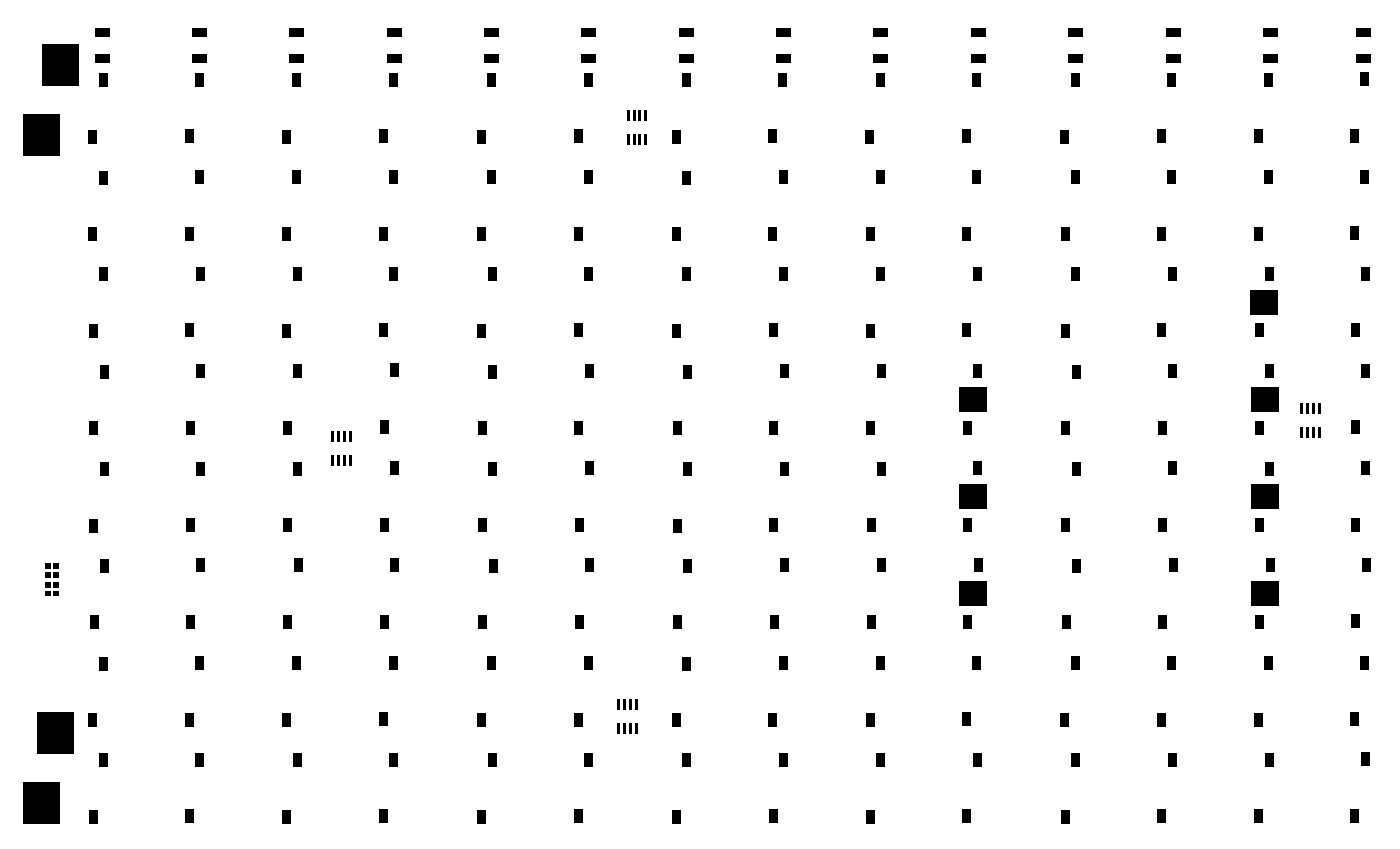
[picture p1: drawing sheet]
<svg xmlns="http://www.w3.org/2000/svg" width="302mm" height="183mm" viewBox="0 0 302 183" stroke-linecap="round" stroke-linejoin="round" font-family="sans-serif">
<g fill="#000">
<path d="M9.1 9.6h7.9v9h-7.9zM21.3 15.9h1.8v2.8h-1.8zM20.4 11.8h3.2v1.8h-3.2zM20.4 6.2h3.2v1.8h-3.2zM42.2 15.8h1.8v2.8h-1.8zM41.4 11.8h3.2v1.8h-3.2zM41.4 6.2h3.2v1.8h-3.2zM63.1 15.8h1.8v2.9h-1.8zM62.4 11.8h3.2v1.8h-3.2zM62.4 6.2h3.2v1.8h-3.2zM83.9 15.7h1.8v2.9h-1.8zM83.4 11.8h3.2v1.8h-3.2z"/>
<path d="M83.4 6.2h3.2v1.8h-3.2zM105.2 15.9h1.8v2.8h-1.8zM104.4 11.8h3.2v1.8h-3.2zM104.4 6.2h3.2v1.8h-3.2zM126 15.8h1.8v2.8h-1.8zM125.4 11.8h3.2v1.8h-3.2zM125.4 6.2h3.2v1.8h-3.2zM147.2 15.9h1.8v2.8h-1.8zM146.4 11.8h3.2v1.8h-3.2zM146.4 6.2h3.2v1.8h-3.2zM167.9 15.8h1.8v2.8h-1.8zM167.4 11.8h3.2v1.8h-3.2z"/>
<path d="M167.4 6.2h3.2v1.8h-3.2zM189 15.8h1.8v2.9h-1.8zM188.4 11.8h3.2v1.8h-3.2zM188.4 6.2h3.2v1.8h-3.2zM209.8 15.7h1.8v2.9h-1.8zM209.4 11.8h3.2v1.8h-3.2zM209.4 6.2h3.2v1.8h-3.2zM231 15.9h1.8v2.8h-1.8zM230.4 11.8h3.2v1.8h-3.2zM230.4 6.2h3.2v1.8h-3.2zM251.8 15.8h1.8v2.8h-1.8zM251.4 11.8h3.2v1.8h-3.2z"/>
<path d="M251.4 6.2h3.2v1.8h-3.2zM272.8 15.8h1.8v2.9h-1.8zM272.4 11.8h3.2v1.8h-3.2zM272.4 6.2h3.2v1.8h-3.2zM293.5 15.7h1.8v2.9h-1.8zM292.4 11.8h3.2v1.8h-3.2zM292.4 6.2h3.2v1.8h-3.2zM5.1 24.6h7.9v9h-7.9zM19.1 28.1h1.8v2.8h-1.8zM21.4 36.9h1.8v2.8h-1.8zM40 28h1.8v2.8h-1.8zM42.2 36.8h1.8v2.8h-1.8z"/>
<path d="M60.9 28h1.8v2.9h-1.8zM63.1 36.8h1.8v2.9h-1.8zM81.7 27.9h1.8v2.9h-1.8zM83.9 36.7h1.8v2.9h-1.8zM103 28.1h1.8v2.8h-1.8zM105.2 36.9h1.8v2.8h-1.8zM123.8 28h1.8v2.8h-1.8zM126 36.8h1.8v2.8h-1.8zM135.2 29h.6v2.2h-.6zM135.2 23.7h.6v2.2h-.6zM136.5 23.7h.6v2.2h-.6zM136.5 29h.6v2.2h-.6z"/>
<path d="M137.7 29h.6v2.2h-.6zM137.7 23.7h.6v2.2h-.6zM139 23.7h.6v2.2h-.6zM139 29h.6v2.2h-.6zM145 28.1h1.8v2.8h-1.8zM147.2 36.9h1.8v2.8h-1.8zM165.7 28h1.8v2.8h-1.8zM168 36.8h1.8v2.8h-1.8zM186.8 28h1.8v2.9h-1.8zM189 36.8h1.8v2.9h-1.8zM207.6 27.9h1.8v2.9h-1.8zM209.8 36.7h1.8v2.9h-1.8z"/>
<path d="M228.8 28.1h1.8v2.8h-1.8zM231 36.9h1.8v2.8h-1.8zM249.6 28h1.8v2.8h-1.8zM251.8 36.8h1.8v2.8h-1.8zM270.6 28h1.8v2.9h-1.8zM272.8 36.8h1.8v2.9h-1.8zM291.3 27.9h1.8v2.9h-1.8zM293.5 36.7h1.8v2.9h-1.8zM19.2 49.1h1.8v2.8h-1.8zM40 49h1.8v2.8h-1.8zM60.9 49h1.8v2.9h-1.8zM81.7 48.9h1.8v2.9h-1.8z"/>
<path d="M103 49.1h1.8v2.8h-1.8zM123.8 49h1.8v2.8h-1.8zM145 49.1h1.8v2.8h-1.8zM165.8 49h1.8v2.8h-1.8zM186.8 49h1.8v2.9h-1.8zM207.6 48.9h1.8v2.9h-1.8zM228.8 49.1h1.8v2.8h-1.8zM249.6 49h1.8v2.8h-1.8zM270.6 49h1.8v2.9h-1.8zM291.3 48.9h1.8v2.9h-1.8zM19.2 69.9h1.8v2.9h-1.8zM21.4 57.7h1.8v2.9h-1.8z"/>
<path d="M40 69.8h1.8v2.9h-1.8zM42.2 57.6h1.8v2.9h-1.8zM61 69.9h1.8v2.8h-1.8zM63.2 57.7h1.8v2.8h-1.8zM81.8 69.8h1.8v2.8h-1.8zM84 57.6h1.8v2.8h-1.8zM103.1 69.9h1.8v2.8h-1.8zM105.3 57.7h1.8v2.8h-1.8zM123.9 69.8h1.8v2.9h-1.8zM126.1 57.6h1.8v2.9h-1.8zM145.1 69.9h1.8v2.9h-1.8zM147.3 57.7h1.8v2.9h-1.8z"/>
<path d="M165.9 69.8h1.8v2.9h-1.8zM168.1 57.6h1.8v2.9h-1.8zM186.8 69.9h1.8v2.8h-1.8zM189 57.7h1.8v2.8h-1.8zM207.7 69.8h1.8v2.8h-1.8zM209.9 57.6h1.8v2.8h-1.8zM228.9 69.9h1.8v2.8h-1.8zM231.1 57.7h1.8v2.8h-1.8zM249.7 69.8h1.8v2.9h-1.8zM251.9 57.6h1.8v2.9h-1.8zM270.7 69.8h1.8v2.9h-1.8zM272.9 57.6h1.8v2.9h-1.8z"/>
<path d="M269.7 62.6h6v5.2h-6zM291.4 69.8h1.8v2.8h-1.8zM293.6 57.6h1.8v2.8h-1.8zM19.3 90.9h1.8v2.9h-1.8zM21.5 78.7h1.8v2.9h-1.8zM40.2 90.8h1.8v2.9h-1.8zM42.4 78.6h1.8v2.9h-1.8zM61.1 90.9h1.8v2.8h-1.8zM63.3 78.7h1.8v2.8h-1.8zM71.5 93h.6v2.2h-.6zM72.7 93h.6v2.2h-.6zM74 93h.6v2.2h-.6z"/>
<path d="M75.3 93h.6v2.2h-.6zM81.9 90.6h1.8v2.9h-1.8zM84.1 78.4h1.8v2.9h-1.8zM103.2 90.9h1.8v2.9h-1.8zM105.4 78.7h1.8v2.9h-1.8zM124 90.8h1.8v2.9h-1.8zM126.2 78.6h1.8v2.9h-1.8zM145.2 90.9h1.8v2.9h-1.8zM147.4 78.7h1.8v2.9h-1.8zM166 90.8h1.8v2.9h-1.8zM168.2 78.6h1.8v2.9h-1.8zM187 90.9h1.8v2.8h-1.8z"/>
<path d="M189.2 78.7h1.8v2.8h-1.8zM207.8 90.8h1.8v2.8h-1.8zM210 78.6h1.8v2.8h-1.8zM206.8 83.5h6v5.2h-6zM229 90.9h1.8v2.9h-1.8zM231.2 78.7h1.8v2.9h-1.8zM249.8 90.8h1.8v2.9h-1.8zM252 78.6h1.8v2.9h-1.8zM270.8 90.9h1.8v2.8h-1.8zM273 78.7h1.8v2.8h-1.8zM269.8 83.6h6v5.2h-6zM280.5 92.2h.6v2.2h-.6z"/>
<path d="M280.5 87h.6v2.2h-.6zM281.7 87h.6v2.2h-.6zM281.7 92.2h.6v2.2h-.6zM283 92.2h.6v2.2h-.6zM283 87h.6v2.2h-.6zM284.3 87h.6v2.2h-.6zM284.3 92.2h.6v2.2h-.6zM291.5 90.8h1.8v2.8h-1.8zM293.7 78.6h1.8v2.8h-1.8zM19.4 111.9h1.8v2.9h-1.8zM21.6 99.7h1.8v2.9h-1.8zM40.2 111.8h1.8v2.9h-1.8z"/>
<path d="M42.4 99.6h1.8v2.9h-1.8zM61.1 111.9h1.8v2.8h-1.8zM63.3 99.7h1.8v2.8h-1.8zM71.5 98.2h.6v2.2h-.6zM72.7 98.2h.6v2.2h-.6zM74 98.2h.6v2.2h-.6zM75.3 98.2h.6v2.2h-.6zM81.9 111.8h1.8v2.8h-1.8zM84.1 99.6h1.8v2.8h-1.8zM103.2 111.9h1.8v2.8h-1.8zM105.4 99.7h1.8v2.8h-1.8zM124 111.8h1.8v2.9h-1.8z"/>
<path d="M126.2 99.6h1.8v2.9h-1.8zM145.2 111.9h1.8v2.9h-1.8zM147.4 99.7h1.8v2.9h-1.8zM166 111.8h1.8v2.9h-1.8zM168.2 99.6h1.8v2.9h-1.8zM187 111.9h1.8v2.8h-1.8zM189.2 99.7h1.8v2.8h-1.8zM207.8 111.8h1.8v2.8h-1.8zM210 99.6h1.8v2.8h-1.8zM206.8 104.5h6v5.2h-6zM229 111.9h1.8v2.8h-1.8zM231.2 99.7h1.8v2.8h-1.8z"/>
<path d="M249.8 111.8h1.8v2.9h-1.8zM252 99.6h1.8v2.9h-1.8zM270.8 111.9h1.8v2.8h-1.8zM273 99.7h1.8v2.8h-1.8zM269.8 104.6h6v5.2h-6zM291.5 111.8h1.8v2.8h-1.8zM293.7 99.6h1.8v2.8h-1.8zM9.8 127.6h1.1v1h-1.1zM9.7 123.5h1.2v1.1h-1.2zM9.7 125.5h1.2v1.1h-1.2zM9.7 121.5h1.2v1.1h-1.2zM11.5 127.6h1.1v1h-1.1z"/>
<path d="M11.4 123.5h1.2v1.1h-1.2zM11.4 125.5h1.2v1.1h-1.2zM11.4 121.5h1.2v1.1h-1.2zM19.4 132.8h1.8v2.8h-1.8zM21.6 120.6h1.8v2.8h-1.8zM40.2 132.7h1.8v2.8h-1.8zM42.4 120.5h1.8v2.8h-1.8zM61.2 132.7h1.8v2.9h-1.8zM63.4 120.5h1.8v2.9h-1.8zM82 132.6h1.8v2.9h-1.8zM84.2 120.4h1.8v2.9h-1.8zM103.3 132.7h1.8v2.9h-1.8z"/>
<path d="M105.5 120.5h1.8v2.9h-1.8zM124.1 132.7h1.8v2.8h-1.8zM126.3 120.5h1.8v2.8h-1.8zM145.3 132.8h1.8v2.8h-1.8zM147.5 120.6h1.8v2.8h-1.8zM166.1 132.7h1.8v2.8h-1.8zM168.3 120.5h1.8v2.8h-1.8zM187.1 132.7h1.8v2.9h-1.8zM189.3 120.5h1.8v2.9h-1.8zM207.9 132.6h1.8v2.9h-1.8zM210.1 120.4h1.8v2.9h-1.8zM206.9 125.4h6v5.2h-6z"/>
<path d="M229.1 132.7h1.8v2.9h-1.8zM231.3 120.5h1.8v2.9h-1.8zM249.9 132.7h1.8v2.8h-1.8zM252.1 120.5h1.8v2.8h-1.8zM270.9 132.7h1.8v2.8h-1.8zM273.1 120.5h1.8v2.8h-1.8zM269.9 125.4h6v5.2h-6zM291.6 132.6h1.8v2.9h-1.8zM293.8 120.4h1.8v2.9h-1.8zM8.1 153.6h7.9v9h-7.9zM19.1 153.9h1.8v2.8h-1.8zM21.3 141.7h1.8v2.8h-1.8z"/>
<path d="M40 153.8h1.8v2.8h-1.8zM42.2 141.6h1.8v2.8h-1.8zM60.9 153.8h1.8v2.9h-1.8zM63.1 141.6h1.8v2.9h-1.8zM81.7 153.7h1.8v2.9h-1.8zM83.9 141.5h1.8v2.9h-1.8zM103 153.9h1.8v2.8h-1.8zM105.2 141.7h1.8v2.8h-1.8zM123.8 153.8h1.8v2.8h-1.8zM126 141.6h1.8v2.8h-1.8zM133.2 156h.6v2.2h-.6zM133.2 150.7h.6v2.2h-.6z"/>
<path d="M134.5 150.7h.6v2.2h-.6zM134.5 156h.6v2.2h-.6zM135.7 156h.6v2.2h-.6zM135.7 150.7h.6v2.2h-.6zM137 150.7h.6v2.2h-.6zM137 156h.6v2.2h-.6zM145 153.9h1.8v2.8h-1.8zM147.2 141.7h1.8v2.8h-1.8zM165.8 153.8h1.8v2.8h-1.8zM168 141.6h1.8v2.8h-1.8zM186.8 153.8h1.8v2.9h-1.8zM189 141.6h1.8v2.9h-1.8z"/>
<path d="M207.6 153.7h1.8v2.9h-1.8zM209.8 141.5h1.8v2.9h-1.8zM228.8 153.9h1.8v2.8h-1.8zM231 141.7h1.8v2.8h-1.8zM249.6 153.8h1.8v2.8h-1.8zM251.8 141.6h1.8v2.8h-1.8zM270.6 153.8h1.8v2.9h-1.8zM272.8 141.6h1.8v2.9h-1.8zM291.3 153.7h1.8v2.9h-1.8zM293.5 141.5h1.8v2.9h-1.8zM5.1 168.6h7.9v9h-7.9zM19.2 174.7h1.8v2.9h-1.8z"/>
<path d="M21.4 162.5h1.8v2.9h-1.8zM40 174.6h1.8v2.9h-1.8zM42.2 162.4h1.8v2.9h-1.8zM61 174.7h1.8v2.8h-1.8zM63.2 162.5h1.8v2.8h-1.8zM81.8 174.6h1.8v2.8h-1.8zM84 162.4h1.8v2.8h-1.8zM103 174.7h1.8v2.8h-1.8zM105.2 162.5h1.8v2.8h-1.8zM123.9 174.6h1.8v2.9h-1.8zM126.1 162.4h1.8v2.9h-1.8zM145.1 174.7h1.8v2.9h-1.8z"/>
<path d="M147.3 162.5h1.8v2.9h-1.8zM165.9 174.6h1.8v2.9h-1.8zM168.1 162.4h1.8v2.9h-1.8zM186.8 174.7h1.8v2.8h-1.8zM189 162.5h1.8v2.8h-1.8zM207.7 174.6h1.8v2.8h-1.8zM209.9 162.4h1.8v2.8h-1.8zM228.9 174.7h1.8v2.8h-1.8zM231.1 162.5h1.8v2.8h-1.8zM249.7 174.6h1.8v2.9h-1.8zM251.9 162.4h1.8v2.9h-1.8zM270.7 174.6h1.8v2.9h-1.8z"/>
<path d="M272.9 162.4h1.8v2.9h-1.8zM291.4 174.6h1.8v2.8h-1.8zM293.6 162.4h1.8v2.8h-1.8z"/>
</g>
</svg>
